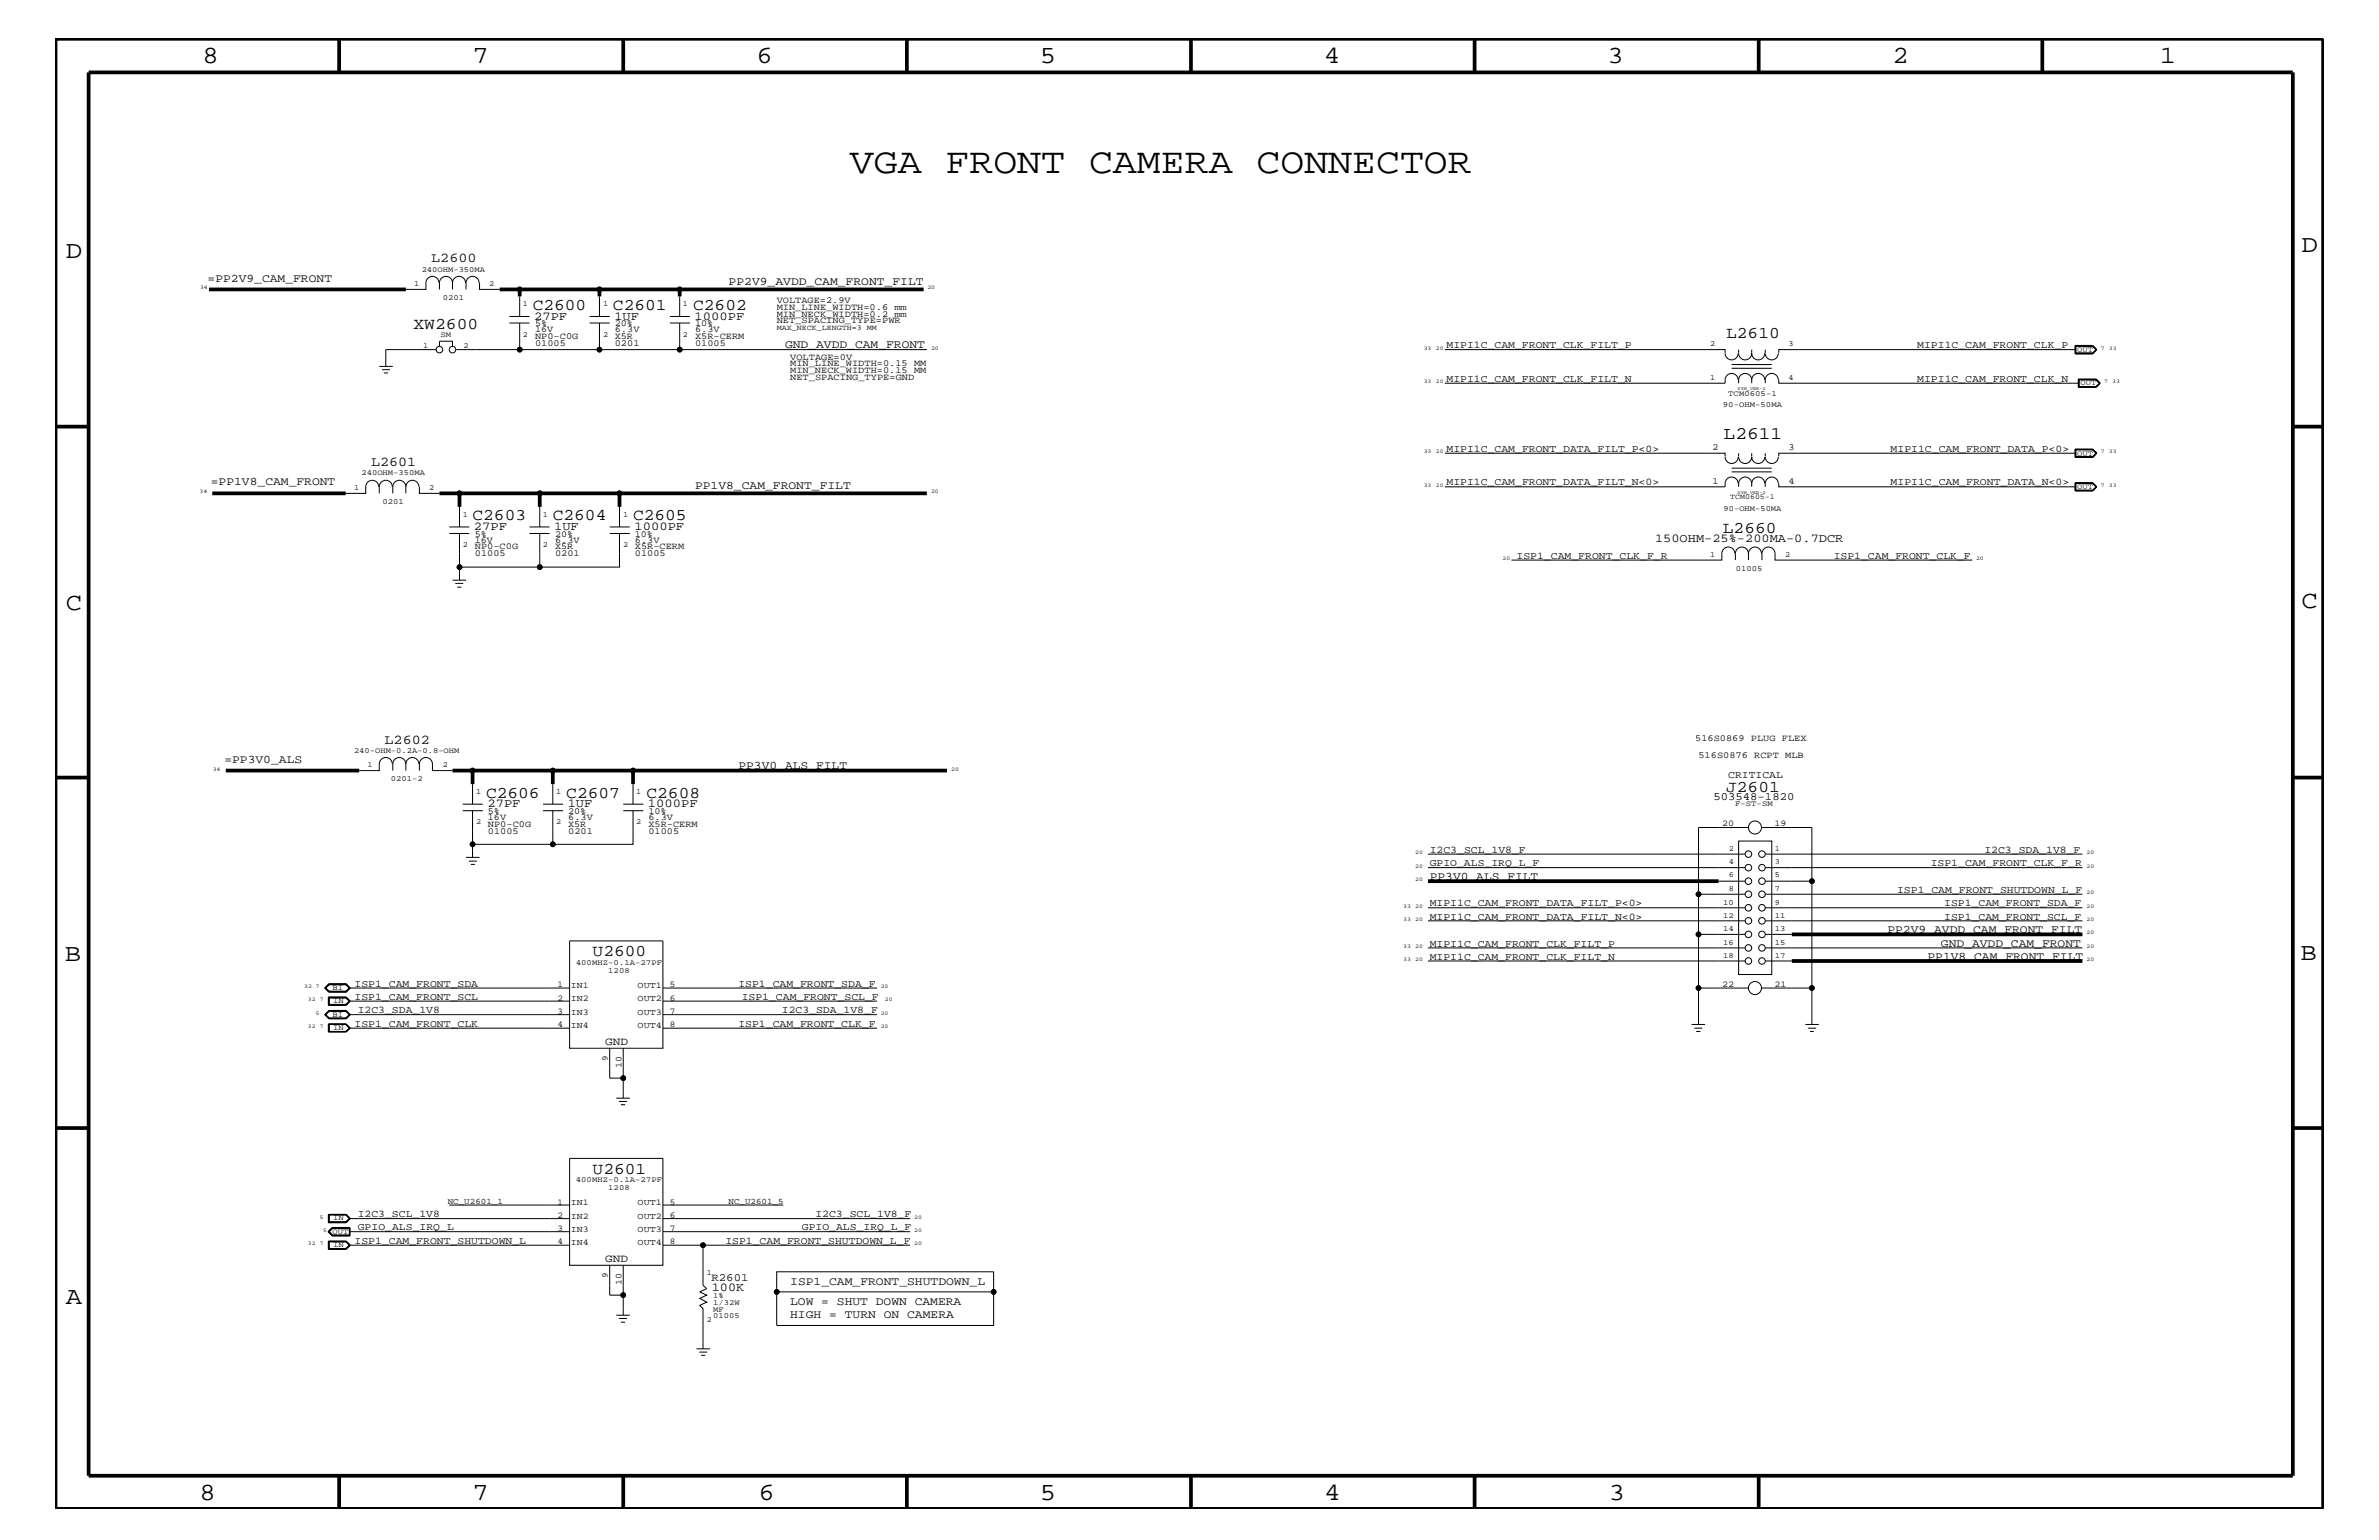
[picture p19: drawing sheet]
<svg xmlns="http://www.w3.org/2000/svg" width="432mm" height="279mm" viewBox="0 0 432 279" stroke-linecap="round" stroke-linejoin="round" font-family="sans-serif">
<defs><g id="words">
<text font-size="6.5" x="154.3" y="31.4">VGA FRONT CAMERA CONNECTOR</text>
<g font-size="4.5">
<text x="36.7" y="11.5">8</text>
<text x="85.8" y="11.5">7</text>
<text x="137.3" y="11.5">6</text>
<text x="188.7" y="11.5">5</text>
<text x="240.3" y="11.5">4</text>
<text x="291.8" y="11.5">3</text>
<text x="343.5" y="11.5">2</text>
<text x="392" y="11.5">1</text>
<text x="11.9" y="46.8">D</text>
<text x="417.7" y="45.7">D</text>
<text x="11.9" y="110.6">C</text>
<text x="417.7" y="110.3">C</text>
<text x="11.8" y="174.3">B</text>
<text x="417.6" y="174.2">B</text>
<text x="11.9" y="236.7">A</text>
<text x="36.2" y="272.1">8</text>
<text x="85.8" y="272.1">7</text>
<text x="137.7" y="272.1">6</text>
<text x="188.7" y="272.1">5</text>
<text x="240.4" y="272.1">4</text>
<text x="292" y="272.1">3</text>
</g>
<text font-size="3.2" x="312.8" y="79.6">L2611</text>
<g font-size="3">
<text x="75.1" y="59.7">XW2600</text>
<text x="96.7" y="56.2">C2600</text>
<text x="111.3" y="56.2">C2601</text>
<text x="125.8" y="56.2">C2602</text>
<text x="313.3" y="61.4">L2610</text>
<text x="85.8" y="94.3">C2603</text>
<text x="100.3" y="94.3">C2604</text>
<text x="114.9" y="94.3">C2605</text>
<text x="312.7" y="96.7">L2660</text>
<text x="313.3" y="143.6">J2601</text>
<text x="88.2" y="144.7">C2606</text>
<text x="102.8" y="144.7">C2607</text>
<text x="117.3" y="144.7">C2608</text>
<text x="107.6" y="173.5">U2600</text>
<text x="107.6" y="213">U2601</text>
</g>
<g font-size="2.5">
<text x="78.3" y="47.6">L2600</text>
<text x="67.4" y="84.5">L2601</text>
<text x="69.8" y="134.9">L2602</text>
</g>
<g font-size="2.2">
<text x="96.9" y="58">27PF</text>
<text x="111.5" y="58">1UF</text>
<text x="126.1" y="58">1000PF</text>
<text x="86" y="96.2">27PF</text>
<text x="100.6" y="96.2">1UF</text>
<text x="115.1" y="96.2">1000PF</text>
<text x="300.4" y="98.4">150OHM-25%-200MA-0.7DCR</text>
<text x="88.5" y="146.5">27PF</text>
<text x="103" y="146.5">1UF</text>
<text x="117.6" y="146.5">1000PF</text>
<text x="129.2" y="234.3">100K</text>
</g>
<g font-size="2.1">
<text x="37.7" y="51.1">=PP2V9_CAM_FRONT</text>
<text x="132.2" y="51.7">PP2V9_AVDD_CAM_FRONT_FILT</text>
<text x="142.5" y="63.2">GND_AVDD_CAM_FRONT</text>
<text x="38.3" y="88.1">=PP1V8_CAM_FRONT</text>
<text x="126.2" y="88.7">PP1V8_CAM_FRONT_FILT</text>
<text x="40.7" y="138.4">=PP3V0_ALS</text>
<text x="134" y="139.6">PP3V0_ALS_FILT</text>
<text x="259.5" y="159.6">PP3V0_ALS_FILT</text>
<text x="342.6" y="169.3">PP2V9_AVDD_CAM_FRONT_FILT</text>
<text x="352.3" y="171.7">GND_AVDD_CAM_FRONT</text>
<text x="349.8" y="174.2">PP1V8_CAM_FRONT_FILT</text>
<text x="143.4" y="233.2">ISP1_CAM_FRONT_SHUTDOWN_L</text>
<text x="143.4" y="239.2">HIGH = TURN ON CAMERA</text>
<text x="143.4" y="236.8">LOW = SHUT DOWN CAMERA</text>
</g>
<g font-size="2">
<text x="311" y="145.1">503548-1820</text>
<text x="109.9" y="189.6">GND</text>
<text x="109.9" y="229">GND</text>
<text x="129.1" y="232.4">R2601</text>
</g>
<g font-size="1.9">
<text x="262.6" y="63.2">MIPI1C_CAM_FRONT_CLK_FILT_P</text>
<text x="348" y="63.2">MIPI1C_CAM_FRONT_CLK_P</text>
<text x="262.6" y="69.3">MIPI1C_CAM_FRONT_CLK_FILT_N</text>
<text x="348" y="69.3">MIPI1C_CAM_FRONT_CLK_N</text>
<text x="262.6" y="82">MIPI1C_CAM_FRONT_DATA_FILT_P&lt;0&gt;</text>
<text x="343.2" y="82">MIPI1C_CAM_FRONT_DATA_P&lt;0&gt;</text>
<text x="262.6" y="88.1">MIPI1C_CAM_FRONT_DATA_FILT_N&lt;0&gt;</text>
<text x="343.2" y="88.1">MIPI1C_CAM_FRONT_DATA_N&lt;0&gt;</text>
<text x="275.3" y="101.4">ISP1_CAM_FRONT_CLK_F_R</text>
<text x="332.8" y="101.4">ISP1_CAM_FRONT_CLK_F</text>
<text x="313.7" y="141.1">CRITICAL</text>
<text x="259.5" y="154.7">I2C3_SCL_1V8_F</text>
<text x="360.2" y="154.7">I2C3_SDA_1V8_F</text>
<text x="259.5" y="157.2">GPIO_ALS_IRQ_L_F</text>
<text x="344.3" y="162">ISP1_CAM_FRONT_SHUTDOWN_L_F</text>
<text x="350.4" y="157.2">ISP1_CAM_FRONT_CLK_F_R</text>
<text x="259.5" y="164.5">MIPI1C_CAM_FRONT_DATA_FILT_P&lt;0&gt;</text>
<text x="259.5" y="166.9">MIPI1C_CAM_FRONT_DATA_FILT_N&lt;0&gt;</text>
<text x="352.9" y="166.9">ISP1_CAM_FRONT_SCL_F</text>
<text x="352.9" y="164.5">ISP1_CAM_FRONT_SDA_F</text>
<text x="259.5" y="171.7">MIPI1C_CAM_FRONT_CLK_FILT_P</text>
<text x="64.3" y="179">ISP1_CAM_FRONT_SDA</text>
<text x="134" y="179">ISP1_CAM_FRONT_SDA_F</text>
<text x="259.5" y="174.2">MIPI1C_CAM_FRONT_CLK_FILT_N</text>
<text x="64.3" y="181.4">ISP1_CAM_FRONT_SCL</text>
<text x="64.9" y="183.8">I2C3_SDA_1V8</text>
<text x="134.6" y="181.4">ISP1_CAM_FRONT_SCL_F</text>
<text x="141.9" y="183.8">I2C3_SDA_1V8_F</text>
<text x="64.3" y="186.3">ISP1_CAM_FRONT_CLK</text>
<text x="134" y="186.3">ISP1_CAM_FRONT_CLK_F</text>
<text x="64.9" y="220.8">I2C3_SCL_1V8</text>
<text x="148" y="220.8">I2C3_SCL_1V8_F</text>
<text x="64.3" y="225.7">ISP1_CAM_FRONT_SHUTDOWN_L</text>
<text x="64.9" y="223.2">GPIO_ALS_IRQ_L</text>
<text x="131.7" y="225.7">ISP1_CAM_FRONT_SHUTDOWN_L_F</text>
<text x="145.5" y="223.2">GPIO_ALS_IRQ_L_F</text>
</g>
<g font-size="1.7">
<text x="97.1" y="59.2">5%</text>
<text x="111.6" y="59.2">20%</text>
<text x="126.2" y="59.2">10%</text>
<text x="141" y="57.4">MIN_NECK_WIDTH=0.2 mm</text>
<text x="141" y="56.2">MIN_LINE_WIDTH=0.6 mm</text>
<text x="141" y="55">VOLTAGE=2.9V</text>
<text x="141" y="58.6">NET_SPACING_TYPE=PWR</text>
<text x="97.1" y="61.5">NP0-C0G</text>
<text x="97.1" y="60.3">16V</text>
<text x="97.1" y="62.8">01005</text>
<text x="111.6" y="62.8">0201</text>
<text x="111.6" y="60.3">6.3V</text>
<text x="111.6" y="61.5">X5R</text>
<text x="126.2" y="61.5">X5R-CERM</text>
<text x="126.2" y="60.3">6.3V</text>
<text x="126.2" y="62.8">01005</text>
<text x="143.4" y="65.3">VOLTAGE=0V</text>
<text x="143.4" y="68.9">NET_SPACING_TYPE=GND</text>
<text x="143.4" y="66.5">MIN_LINE_WIDTH=0.15 MM</text>
<text x="143.4" y="67.7">MIN_NECK_WIDTH=0.15 MM</text>
<text x="310.8" y="81.6">2</text>
<text x="324.6" y="81.6">3</text>
<text x="310.8" y="87.7">1</text>
<text x="324.6" y="87.7">4</text>
<text x="86.2" y="97.4">5%</text>
<text x="86.2" y="98.5">16V</text>
<text x="86.2" y="101">01005</text>
<text x="86.2" y="99.7">NP0-C0G</text>
<text x="100.8" y="98.5">6.3V</text>
<text x="100.8" y="101">0201</text>
<text x="100.8" y="99.7">X5R</text>
<text x="100.8" y="97.4">20%</text>
<text x="115.2" y="101">01005</text>
<text x="115.2" y="97.4">10%</text>
<text x="115.2" y="98.5">6.3V</text>
<text x="115.2" y="99.7">X5R-CERM</text>
<text x="307.7" y="134.4">516S0869 PLUG FLEX</text>
<text x="308.3" y="137.4">516S0876 RCPT MLB</text>
<text x="88.6" y="147.7">5%</text>
<text x="88.6" y="148.8">16V</text>
<text x="103.1" y="147.7">20%</text>
<text x="103.1" y="148.8">6.3V</text>
<text x="117.7" y="148.8">6.3V</text>
<text x="117.7" y="147.7">10%</text>
<text x="88.6" y="151.2">01005</text>
<text x="88.6" y="150.1">NP0-C0G</text>
<text x="103.1" y="150.1">X5R</text>
<text x="103.1" y="151.2">0201</text>
<text x="117.7" y="150.1">X5R-CERM</text>
<text x="117.7" y="151.2">01005</text>
</g>
<g font-size="1.6">
<text x="312.6" y="149.9">20</text>
<text x="322.1" y="149.9">19</text>
<text x="101.2" y="179.1">1</text>
<text x="103.6" y="179.3">IN1</text>
<text x="115.7" y="179.3">OUT1</text>
<text x="121.6" y="179.1">5</text>
<text x="312.6" y="179">22</text>
<text x="322.1" y="179">21</text>
<text x="101.2" y="181.6">2</text>
<text x="101.2" y="184">3</text>
<text x="103.6" y="181.6">IN2</text>
<text x="103.6" y="184.1">IN3</text>
<text x="115.7" y="181.6">OUT2</text>
<text x="115.7" y="184.1">OUT3</text>
<text x="121.6" y="181.6">6</text>
<text x="121.6" y="184">7</text>
<text x="101.2" y="186.4">4</text>
<text x="103.6" y="186.5">IN4</text>
<text x="115.7" y="186.5">OUT4</text>
<text x="121.6" y="186.4">8</text>
<text x="110.3" y="192.6" transform="rotate(-90 110.3 192.6)">9</text>
<text x="112.8" y="193.7" transform="rotate(-90 112.8 193.7)">10</text>
<text x="101.2" y="218.6">1</text>
<text x="101.2" y="220.9">2</text>
<text x="103.6" y="218.6">IN1</text>
<text x="103.6" y="221.1">IN2</text>
<text x="115.7" y="218.6">OUT1</text>
<text x="115.7" y="221.1">OUT2</text>
<text x="121.6" y="218.6">5</text>
<text x="121.6" y="220.9">6</text>
<text x="101.2" y="225.7">4</text>
<text x="101.2" y="223.4">3</text>
<text x="103.6" y="225.9">IN4</text>
<text x="103.6" y="223.5">IN3</text>
<text x="115.7" y="223.5">OUT3</text>
<text x="115.7" y="225.9">OUT4</text>
<text x="121.6" y="223.4">7</text>
<text x="121.6" y="225.7">8</text>
<text x="110.3" y="231.9" transform="rotate(-90 110.3 231.9)">9</text>
<text x="112.8" y="233.1" transform="rotate(-90 112.8 233.1)">10</text>
</g>
<g font-size="1.5">
<text x="81.3" y="218.4">NC_U2601_1</text>
<text x="132.2" y="218.4">NC_U2601_5</text>
</g>
<g font-size="1.4">
<text x="75.2" y="51.9">1</text>
<text x="76.5" y="49.3">240OHM-350MA</text>
<text x="88.8" y="51.9">2</text>
<text x="80.3" y="54.5">0201</text>
<text x="94.9" y="55.6">1</text>
<text x="109.5" y="55.6">1</text>
<text x="124" y="55.6">1</text>
<text x="141" y="59.8">MAX_NECK_LENGTH=3 MM</text>
<text x="76.8" y="63.1">1</text>
<text x="80" y="61.1">SM</text>
<text x="84.1" y="63.1">2</text>
<text x="94.9" y="61.1">2</text>
<text x="109.5" y="61.1">2</text>
<text x="124" y="61.1">2</text>
<text x="310.4" y="62.9">2</text>
<text x="324.6" y="62.9">3</text>
<text x="377" y="63.9">OUT</text>
<text x="310.4" y="68.9">1</text>
<text x="313.7" y="71.8">TCM0605-1</text>
<text x="324.6" y="68.9">4</text>
<text x="377.6" y="69.9">OUT</text>
<text x="312.7" y="73.9">90-OHM-50MA</text>
<text x="377" y="82.7">OUT</text>
<text x="64.3" y="88.9">1</text>
<text x="65.6" y="86.2">240OHM-350MA</text>
<text x="77.9" y="88.9">2</text>
<text x="377" y="88.7">OUT</text>
<text x="69.4" y="91.5">0201</text>
<text x="84" y="93.8">1</text>
<text x="98.6" y="93.8">1</text>
<text x="113.1" y="93.8">1</text>
<text x="312.8" y="92.7">90-OHM-50MA</text>
<text x="314" y="90.6">TCM0605-1</text>
<text x="84" y="99.3">2</text>
<text x="98.6" y="99.3">2</text>
<text x="113.1" y="99.3">2</text>
<text x="310.4" y="101">1</text>
<text x="324" y="101">2</text>
<text x="315.1" y="103.6">01005</text>
<text x="64.3" y="136.6">240-OHM-0.2A-0.8-OHM</text>
<text x="66.7" y="139.2">1</text>
<text x="70.9" y="141.8">0201-2</text>
<text x="80.3" y="139.2">2</text>
<text x="86.4" y="149.5">2</text>
<text x="86.4" y="144">1</text>
<text x="100.9" y="149.5">2</text>
<text x="100.9" y="144">1</text>
<text x="115.5" y="149.5">2</text>
<text x="115.5" y="144">1</text>
<text x="314.9" y="146.2">F-ST-SM</text>
<text x="313.8" y="154.4">2</text>
<text x="322.2" y="154.4">1</text>
<text x="313.8" y="159.2">6</text>
<text x="313.8" y="156.8">4</text>
<text x="313.8" y="161.7">8</text>
<text x="322.2" y="161.7">7</text>
<text x="322.2" y="159.2">5</text>
<text x="322.2" y="156.8">3</text>
<text x="312.8" y="164.1">10</text>
<text x="312.8" y="166.5">12</text>
<text x="322.2" y="166.5">11</text>
<text x="322.2" y="164.1">9</text>
<text x="312.8" y="168.9">14</text>
<text x="312.8" y="171.4">16</text>
<text x="312.8" y="173.8">18</text>
<text x="322.2" y="173.8">17</text>
<text x="322.2" y="171.4">15</text>
<text x="322.2" y="168.9">13</text>
<text x="60.4" y="179.6">BI</text>
<text x="104.5" y="175">400MHZ-0.1A-27PF</text>
<text x="110.4" y="176.5">1208</text>
<text x="60.4" y="184.4">BI</text>
<text x="60.5" y="182.1">IN</text>
<text x="60.5" y="186.9">IN</text>
<text x="104.5" y="214.4">400MHZ-0.1A-27PF</text>
<text x="110.4" y="215.8">1208</text>
<text x="60.5" y="221.4">IN</text>
<text x="60.4" y="223.9">OUT</text>
<text x="60.5" y="226.3">IN</text>
<text x="128.3" y="231.3">1</text>
<text x="128.3" y="239.9">2</text>
<text x="129.5" y="235.6">1%</text>
<text x="129.5" y="238">MF</text>
<text x="129.5" y="239.2">01005</text>
<text x="129.5" y="236.8">1/32W</text>
</g>
<g font-size="1">
<text x="36.3" y="52.5">34</text>
<text x="168.3" y="52.5">20</text>
<text x="169" y="63.4">20</text>
<text x="258.4" y="63.4">33</text>
<text x="260.6" y="63.4">20</text>
<text x="381.3" y="63.4">7</text>
<text x="382.8" y="63.4">33</text>
<text x="258.4" y="69.5">33</text>
<text x="260.6" y="69.5">20</text>
<text x="381.9" y="69.5">7</text>
<text x="383.4" y="69.5">33</text>
<text x="258.4" y="82.2">33</text>
<text x="260.6" y="82.2">20</text>
<text x="381.3" y="82.2">7</text>
<text x="382.8" y="82.2">33</text>
<text x="36.2" y="89.5">34</text>
<text x="169" y="89.5">20</text>
<text x="258.4" y="88.3">33</text>
<text x="260.6" y="88.3">20</text>
<text x="381.3" y="88.3">7</text>
<text x="382.8" y="88.3">33</text>
<text x="272.7" y="101.6">20</text>
<text x="358.7" y="101.6">20</text>
<text x="38.6" y="139.8">34</text>
<text x="172.6" y="139.8">20</text>
<text x="256.9" y="155">20</text>
<text x="378.7" y="155">20</text>
<text x="256.9" y="157.4">20</text>
<text x="256.9" y="159.9">20</text>
<text x="378.7" y="157.4">20</text>
<text x="254.7" y="164.7">33</text>
<text x="254.7" y="167.1">33</text>
<text x="256.9" y="164.7">20</text>
<text x="256.9" y="167.1">20</text>
<text x="378.7" y="167.1">20</text>
<text x="378.7" y="164.7">20</text>
<text x="378.7" y="162.2">20</text>
<text x="254.7" y="172">33</text>
<text x="256.9" y="172">20</text>
<text x="378.7" y="172">20</text>
<text x="378.7" y="169.5">20</text>
<text x="55.2" y="179.3">32 7</text>
<text x="159.9" y="179.3">20</text>
<text x="254.7" y="174.4">33</text>
<text x="256.9" y="174.4">20</text>
<text x="378.7" y="174.4">20</text>
<text x="55.9" y="181.6">32</text>
<text x="57.3" y="184.1">5</text>
<text x="58.1" y="181.6">7</text>
<text x="159.9" y="184.1">20</text>
<text x="160.6" y="181.6">20</text>
<text x="55.9" y="186.5">32</text>
<text x="58.1" y="186.5">7</text>
<text x="159.9" y="186.5">20</text>
<text x="58.1" y="221.1">5</text>
<text x="165.9" y="221.1">20</text>
<text x="55.9" y="225.9">32</text>
<text x="58.1" y="225.9">7</text>
<text x="58.7" y="223.5">5</text>
<text x="165.9" y="223.5">20</text>
<text x="165.9" y="225.9">20</text>
</g>
<g font-size=".8">
<text x="315.4" y="70.8">SYM_VER-2</text>
<text x="315.4" y="89.6">SYM_VER-2</text>
</g>
</g></defs>
<g fill="none" stroke="#000" stroke-width=".18">
<path d="M79.7 51.3a1.19 1.19 0 0 0-1.2-1.2 1.19 1.19 0 0 0-1.2 1.2v1.2h-3.6M82.1 51.3a1.19 1.19 0 0 0-1.2-1.2 1.19 1.19 0 0 0-1.1 1.2v1.2M82.1 51.3v1.2M82.1 51.3a1.19 1.19 0 0 1 1.2-1.2 1.19 1.19 0 0 1 1.2 1.2M87 51.3a1.19 1.19 0 0 0-1.2-1.2 1.19 1.19 0 0 0-1.2 1.2v1.2M87 51.3v1.2h3.7M92.5 57.4h3.6M92.5 58.6h3.6M94.3 58.6v4.8h-11.5M94.3 53.8v3.6M107 58.6h3.7M107 57.4h3.7"/>
<path d="M108.8 58.6v4.8h-14.5M108.8 53.8v3.6M121.6 57.4h3.6M121.6 58.6h3.6M123.4 58.6v4.8h-14.6M123.4 53.8v3.6M68.8 66.5h2.5M69.3 67.1h1.5M69.7 67.7h.7M79.2 63.4h-9.2v3.1M79.8 62.8v-.9h2.3v.9M123.4 63.4h44.8"/>
<path d="M262.2 63.4h50.9v.6M313.1 64.1a1.19 1.19 0 0 0 1.2 1.2 1.19 1.19 0 0 0 1.2-1.2M314.3 66.8h7.3M314.3 66.1h7.3M315.5 68.9a1.19 1.19 0 0 0-1.2-1.2 1.19 1.19 0 0 0-1.2 1.2v.6h-50.9M315.6 64.1a1.19 1.19 0 0 0 1.2 1.2 1.19 1.19 0 0 0 1.1-1.2 1.19 1.19 0 0 0 1.2 1.2 1.19 1.19 0 0 0 1.2-1.2M315.6 63.4v.6M317.9 68.9a1.19 1.19 0 0 1 1.2-1.2 1.19 1.19 0 0 1 1.2 1.2M317.9 68.9a1.19 1.19 0 0 0-1.1-1.2 1.19 1.19 0 0 0-1.2 1.2v.6M317.9 63.4v.6M317.9 68.9v.6M320.4 64.1a1.19 1.19 0 0 0 1.2 1.2 1.19 1.19 0 0 0 1.2-1.2"/>
<path d="M320.4 63.4v.6M322.8 68.9a1.19 1.19 0 0 0-1.2-1.2 1.19 1.19 0 0 0-1.2 1.2v.6M322.9 68.9v.6h54.5M376.6 62.7h3.2l.8 .7-.8 .8h-3.2zM376.7 62.8h3.1M376.8 63.4h-53.9v.6M377.2 68.8h3.3l.7 .7-.7 .8h-3.3zM377.4 68.9h3l.6 .6-.6 .6h-3zM379.8 62.8l.7 .6M379.8 62.8l.6 .6-.6 .6h-3v-1.2M380.4 68.8l.8 .7M380.4 68.8l.7 .7-.7 .7"/>
<path d="M380.4 68.8h-3.1v1.4h3.1M380.5 63.4l-.7-.6h-3.1v1.4M380.5 63.4l-.7 .7h-3.1M380.5 63.4l-.7 .8M381.2 69.5l-.8 .7M68.8 88.3a1.19 1.19 0 0 0-1.2-1.2 1.19 1.19 0 0 0-1.2 1.2v1.2h-3.7M71.2 88.3a1.19 1.19 0 0 0-1.2-1.2 1.19 1.19 0 0 0-1.2 1.2v1.2M73.7 88.3a1.19 1.19 0 0 1 1.1-1.2 1.19 1.19 0 0 1 1.2 1.2M73.7 88.3a1.19 1.19 0 0 0-1.2-1.2 1.19 1.19 0 0 0-1.2 1.2v1.2M73.7 88.3v1.2M76.1 88.3v1.2h3.7M81.5 95.6h3.7"/>
<path d="M81.5 96.8h3.7M83.4 96.8v6.1h14.6v-6.1M83.4 92v3.6M96.1 96.8h3.6M96.1 95.6h3.6M98 92v3.6M110.7 95.6h3.6M110.7 96.8h3.6M112.4 96.8v6.1h-14.4M112.4 92v3.6M262.2 82.2h50.9v.6M313.1 82.9a1.19 1.19 0 0 0 1.2 1.2 1.19 1.19 0 0 0 1.2-1.2"/>
<path d="M314.3 85.6h7.3M314.3 84.9h7.3M315.5 87.7a1.19 1.19 0 0 0-1.2-1.2 1.19 1.19 0 0 0-1.2 1.2v.6h-50.9M315.6 82.9a1.19 1.19 0 0 0 1.2 1.2 1.19 1.19 0 0 0 1.1-1.2 1.19 1.19 0 0 0 1.2 1.2 1.19 1.19 0 0 0 1.2-1.2M315.6 82.2v.6M317.9 87.7a1.19 1.19 0 0 1 1.2-1.2 1.19 1.19 0 0 1 1.2 1.2M317.9 87.7a1.19 1.19 0 0 0-1.1-1.2 1.19 1.19 0 0 0-1.2 1.2v.6M317.9 82.2v.6M317.9 87.7v.6M320.4 82.9a1.19 1.19 0 0 0 1.2 1.2 1.19 1.19 0 0 0 1.2-1.2M320.4 82.2v.6M322.8 87.7a1.19 1.19 0 0 0-1.2-1.2 1.19 1.19 0 0 0-1.2 1.2v.6"/>
<path d="M322.9 87.7v.6h53.9M376.6 81.5h3.2l.8 .7-.8 .8h-3.2zM376.6 87.6h3.2l.8 .7-.8 .8h-3.2zM376.7 87.6h3.1l.7 .7-.7 .7h-3.1zM376.8 81.6h3l.6 .6-.6 .6h-3zM376.8 87.7h3l.6 .6-.6 .6h-3zM376.8 82.2h-53.9v.6M380.5 82.2l-.7-.6h-3.1v1.4M380.5 82.2l-.7 .7h-3.1M380.5 82.2l-.7 .8M82.1 105.3h2.5M82.6 105.9h1.5"/>
<path d="M83 106.5h.7M83.4 102.9v2.4M314.9 100.4a1.19 1.19 0 0 0-1.2-1.2 1.19 1.19 0 0 0-1.2 1.2v1.2h-38.2M317.3 100.4a1.19 1.19 0 0 1 1.2-1.2 1.19 1.19 0 0 1 1.2 1.2M317.4 100.4a1.19 1.19 0 0 0-1.2-1.2 1.19 1.19 0 0 0-1.2 1.2v1.2M317.4 100.4v1.2M358 101.6h-35.8v-1.2a1.19 1.19 0 0 0-1.2-1.2 1.19 1.19 0 0 0-1.2 1.2v1.2M71.2 138.6a1.19 1.19 0 0 0-1.2-1.2 1.19 1.19 0 0 0-1.2 1.2v1.2h-3.6M73.7 138.6a1.19 1.19 0 0 1 1.1-1.2 1.19 1.19 0 0 1 1.2 1.2M73.7 138.6a1.19 1.19 0 0 0-1.2-1.2 1.19 1.19 0 0 0-1.2 1.2v1.2M73.7 138.6v1.2M76.1 139.8v-1.2a1.19 1.19 0 0 1 1.2-1.2 1.19 1.19 0 0 1 1.2 1.2v1.2h3.6"/>
<path d="M84 147.1h3.6M84 145.9h3.6M84.6 155.6h2.4M85.1 156.2h1.4M85.4 156.8h.8M85.8 147.1v6.1h14.5v-6.1M85.8 142.3v3.6M85.8 153.2v2.4M98.6 145.9h3.6M98.6 147.1h3.6M100.3 142.3v3.6M113.1 147.1h3.7"/>
<path d="M113.1 145.9h3.7M114.9 147.1v6.1h-14.6M114.9 142.3v3.6M259.2 155h57.6M259.2 157.4h57.6M311.9 159.9h4.9M315.6 152.6h6v24.2h-6zM317.4 150.1h-9.1v35.8M319.8 150.1h9.1v9.8M320.4 159.9h8.5v19.4h-9.1M320.4 155h57.6M320.4 157.4h57.6"/>
<path d="M58.9 179.3l.8-.8h3.1l.8 .8-.8 .7h-3.1zM59.7 178.5h3.1l.7 .8-.7 .6h-3.1l-.7-.6zM59.8 178.7l-.7 .6 .7 .6h2.9l.7-.6-.6-.7h-3.1l-.6 .7 .6 .6h3.1l.6-.6M59.8 178.7h2.9l.7 .6h40M103.4 170.7h16.9v19.5h-16.9zM120.3 179.3h38.9M259.2 174.4h57.6M259.2 172h57.6M259.2 167.1h57.6M259.2 164.7h57.6M308.3 179.3h9.1M308.3 169.5h8.5"/>
<path d="M308.3 162.2h8.5M320.4 174.4h4.8M320.4 172h57.6M320.4 169.5h4.8M320.4 167.1h57.6M320.4 162.2h57.6M320.4 164.7h57.6M328.9 179.3v6.6M59.6 180.9h3.2l.8 .7-.8 .8h-3.2zM59.6 181h3.2l.7 .6-.7 .8M59.7 183.4h3.1l.6 .7-.7 .6h-2.9l-.7-.6 .7-.6h2.9l.7 .6h40M59.7 183.4l-.7 .7 .7 .7"/>
<path d="M59.7 183.4l-.6 .7 .6 .7M59.7 181h3.1l.6 .6-.6 .7h-3.1zM59.7 183.3h3.1l.8 .8-.8 .7h-3.1l-.8-.7zM59.7 183.4h3.1l.7 .7-.7 .7h-3.1M59.7 185.9h3.1l.6 .6-.6 .6h-3.1zM59.8 181v1.2h2.9l.7-.6M59.8 185.9v1.2M62.7 181l.7 .6M62.7 185.9l.7 .6M62.8 185.8l.8 .7-.8 .7M62.8 185.8l.7 .7-.7 .7M62.8 185.8h-3.2v1.4h3.2"/>
<path d="M63.4 184.1l-.6 .7h-3.1M63.4 186.5h40M63.4 181.6h40M63.4 186.5l-.7 .6M110.7 190.2v5.4h2.4M111.9 199.2h2.4M112.4 199.8h1.4M113.1 190.2v9M120.3 186.5h38.9M120.3 181.6h38.9M120.3 184.1h38.9M307 185.9h2.5"/>
<path d="M307.5 186.5h1.5M307.9 187.1h.7M327.7 185.9h2.4M328.2 186.5h1.4M328.5 187.1h.7M81.5 218.6h21.9M103.4 210.2h16.9v19.4h-16.9zM112.7 200.4h.8M120.3 218.6h21.9M59.5 223.5l.8-.8h3.2v1.5h-3.2zM59.6 220.3h3.2l.8 .8-.8 .8h-3.2zM59.6 225.2h3.2l.8 .7-.8 .8h-3.2z"/>
<path d="M59.6 226.6h3.2M59.6 225.2h3.2M59.7 223.5l.6-.6h3.1v1.2h-3.1zM59.7 220.4h3.1l.6 .7-.6 .6h-3.1zM59.7 225.2v1.4M59.8 220.4v1.3M59.8 225.3h2.9l.7 .6-.7 .6h-2.9zM60.4 222.9l-.6 .6 .6 .6h3M62.7 220.4l.7 .7M62.8 220.3l.7 .8-.7 .7h-3.2M62.8 225.2l.7 .7-.7 .7M62.8 225.2l.6 .7"/>
<path d="M63.4 221.1h40M63.4 223.5h40M63.4 225.9h40M63.4 225.9l-.6 .7M63.4 221.1l-.7 .6M63.5 222.8h-3.2l-.7 .7 .7 .7M110.7 229.6v5.4h2.4M111.9 238.6h2.4M112.4 239.2h1.4M112.7 239.9h.8M113.1 229.6v9M120.3 221.1h44.9"/>
<path d="M120.3 223.5h44.9M120.3 225.9h44.9M127.6 225.9v7.3l.7 .6-1.3 .6 1.3 .6-1.3 .6 1.3 .6-1.3 .6 .6 .6v7.3M141 234.4v-3.7h39.4v3.7M141 234.4h39.4M180.4 234.4v6.1h-39.4v-6.1M126.4 244.7h2.5M126.9 245.3h1.5M127.3 245.9h.7"/>
<circle cx="94.3" cy="52.5" r=".42"/>
<circle cx="108.8" cy="52.5" r=".42"/>
<circle cx="123.4" cy="52.5" r=".42"/>
<circle cx="79.8" cy="63.4" r=".59"/>
<circle cx="82.1" cy="63.4" r=".59"/>
<circle cx="94.3" cy="63.4" r=".42"/>
<circle cx="108.8" cy="63.4" r=".42"/>
<circle cx="123.4" cy="63.4" r=".42"/>
<circle cx="83.4" cy="89.5" r=".42"/>
<circle cx="98" cy="89.5" r=".42"/>
<circle cx="112.4" cy="89.5" r=".42"/>
<circle cx="83.4" cy="102.9" r=".42"/>
<circle cx="98" cy="102.9" r=".42"/>
<circle cx="85.8" cy="139.8" r=".42"/>
<circle cx="100.3" cy="139.8" r=".42"/>
<circle cx="114.9" cy="139.8" r=".42"/>
<circle cx="85.8" cy="153.2" r=".42"/>
<circle cx="100.3" cy="153.2" r=".42"/>
<circle cx="317.3" cy="155" r=".59"/>
<circle cx="317.3" cy="157.4" r=".59"/>
<circle cx="317.3" cy="159.9" r=".59"/>
<circle cx="318.5" cy="150.1" r="1.19"/>
<circle cx="319.8" cy="157.4" r=".59"/>
<circle cx="319.8" cy="159.9" r=".59"/>
<circle cx="319.8" cy="155" r=".59"/>
<circle cx="328.9" cy="159.9" r=".42"/>
<circle cx="308.3" cy="179.3" r=".42"/>
<circle cx="308.3" cy="169.5" r=".42"/>
<circle cx="308.3" cy="162.2" r=".42"/>
<circle cx="317.3" cy="162.2" r=".59"/>
<circle cx="317.3" cy="164.7" r=".59"/>
<circle cx="317.3" cy="167.1" r=".59"/>
<circle cx="317.3" cy="169.5" r=".59"/>
<circle cx="317.3" cy="172" r=".59"/>
<circle cx="317.3" cy="174.4" r=".59"/>
<circle cx="318.5" cy="179.3" r="1.19"/>
<circle cx="319.8" cy="169.5" r=".59"/>
<circle cx="319.8" cy="164.7" r=".59"/>
<circle cx="319.8" cy="174.4" r=".59"/>
<circle cx="319.8" cy="167.1" r=".59"/>
<circle cx="319.8" cy="162.2" r=".59"/>
<circle cx="319.8" cy="172" r=".59"/>
<circle cx="328.9" cy="179.3" r=".42"/>
<circle cx="113.1" cy="195.6" r=".42"/>
<circle cx="113.1" cy="235" r=".42"/>
<circle cx="127.6" cy="225.9" r=".42"/>
<circle cx="141" cy="234.4" r=".42"/>
<circle cx="180.4" cy="234.4" r=".42"/>
</g>
<g fill="none" stroke="#000" stroke-width=".68" stroke-linecap="butt">
<path d="M10.1 7h411.6v266.8h-411.6zM16.1 13.1h400.1v254.6h-400.1zM61.6 7v6.1M113.1 7v6.1M164.6 7v6.1M216.2 7v6.1M267.6 7v6.1M319.2 7v6.1M370.7 7v6.1M37.9 52.5h35.8M90.7 52.5h3.6M94.3 52.5v1.3"/>
<path d="M94.3 52.5h14.5v1.3M108.8 52.5h58.9M123.4 52.5v1.3M10.1 77.4h6M416.2 77.4h5.5M38.5 89.5h24.2M79.8 89.5h18.2M83.4 89.5v2.5M112.4 89.5v2.5M112.4 89.5h-14.4v2.5M112.4 89.5h55.8M41 139.8h24.2"/>
<path d="M82.1 139.8h3.7M85.8 139.8h14.5v2.5M85.8 139.8v2.5M100.3 139.8h14.6v2.5M114.9 139.8h57M10.1 141.1h6M259.2 159.9h52.7M416.2 141.1h5.5M325.2 174.4h52.8M325.2 169.5h52.8M10.1 204.7h6M416.2 204.7h5.5"/>
<path d="M61.6 267.7v6.1M113.1 267.7v6.1M164.6 267.7v6.1M216.2 268v5.8M267.6 267.7v6.1M319.2 267.7v6.1"/>
</g>
<g fill="#000">
<circle cx="94.3" cy="52.5" r=".42"/>
<circle cx="108.8" cy="52.5" r=".42"/>
<circle cx="123.4" cy="52.5" r=".42"/>
<circle cx="94.3" cy="63.4" r=".42"/>
<circle cx="108.8" cy="63.4" r=".42"/>
<circle cx="123.4" cy="63.4" r=".42"/>
<circle cx="83.4" cy="89.5" r=".42"/>
<circle cx="98" cy="89.5" r=".42"/>
<circle cx="112.4" cy="89.5" r=".42"/>
<circle cx="83.4" cy="102.9" r=".42"/>
<circle cx="98" cy="102.9" r=".42"/>
<circle cx="85.8" cy="139.8" r=".42"/>
<circle cx="100.3" cy="139.8" r=".42"/>
<circle cx="114.9" cy="139.8" r=".42"/>
<circle cx="85.8" cy="153.2" r=".42"/>
<circle cx="100.3" cy="153.2" r=".42"/>
<circle cx="328.9" cy="159.9" r=".42"/>
<circle cx="308.3" cy="179.3" r=".42"/>
<circle cx="308.3" cy="169.5" r=".42"/>
<circle cx="308.3" cy="162.2" r=".42"/>
<circle cx="328.9" cy="179.3" r=".42"/>
<circle cx="113.1" cy="195.6" r=".42"/>
<circle cx="113.1" cy="235" r=".42"/>
<circle cx="127.6" cy="225.9" r=".42"/>
<circle cx="141" cy="234.4" r=".42"/>
<circle cx="180.4" cy="234.4" r=".42"/>
</g>
<use href="#words"/>
</svg>
